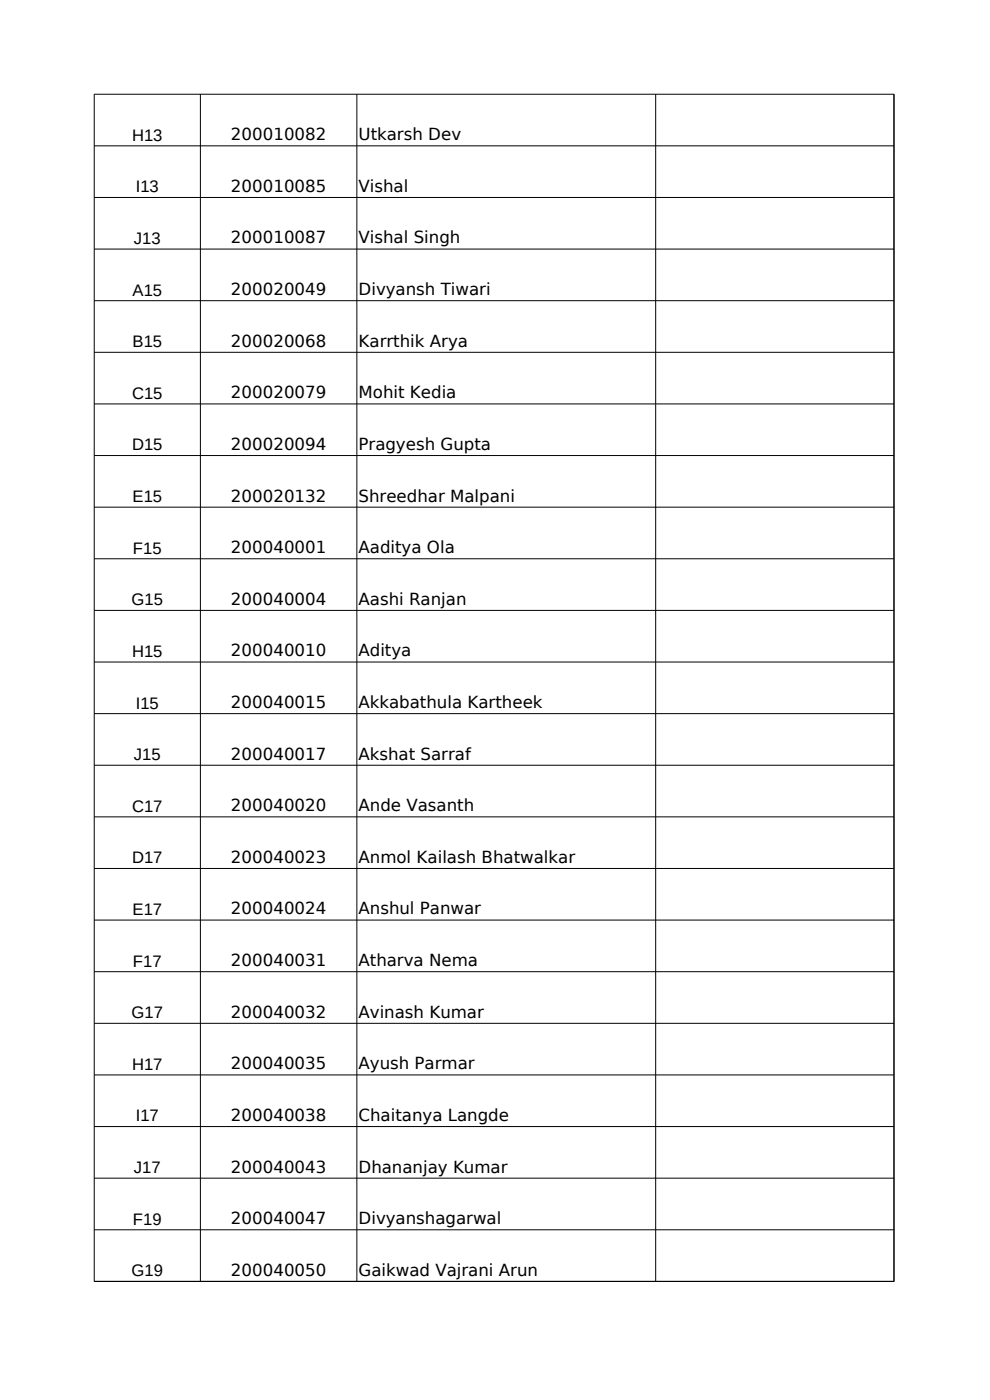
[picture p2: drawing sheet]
<svg xmlns="http://www.w3.org/2000/svg" width="210mm" height="297mm" viewBox="0 0 210 297" stroke-linecap="round" stroke-linejoin="round" font-family="sans-serif">
<defs><g id="words">
<g font-size="3.5">
<text x="28" y="29.9">H13</text>
<text x="49" y="29.7">200010082</text>
<text x="76.1" y="29.7">Utkarsh Dev</text>
<text x="28.8" y="40.8">I13</text>
<text x="49" y="40.7">200010085</text>
<text x="76.1" y="40.7">Vishal</text>
<text x="28.4" y="51.8">J13</text>
<text x="49" y="51.7">200010087</text>
<text x="76.1" y="51.7">Vishal Singh</text>
<text x="28.1" y="62.7">A15</text>
<text x="49" y="62.6">200020049</text>
<text x="76.1" y="62.6">Divyansh Tiwari</text>
<text x="28.1" y="73.7">B15</text>
<text x="49" y="73.6">200020068</text>
<text x="76.1" y="73.6">Karrthik Arya</text>
<text x="28" y="84.6">C15</text>
<text x="49" y="84.5">200020079</text>
<text x="76.1" y="84.5">Mohit Kedia</text>
<text x="28" y="95.6">D15</text>
<text x="49" y="95.5">200020094</text>
<text x="76.1" y="95.5">Pragyesh Gupta</text>
<text x="28.1" y="106.5">E15</text>
<text x="49" y="106.4">200020132</text>
<text x="76.1" y="106.4">Shreedhar Malpani</text>
<text x="28.2" y="117.5">F15</text>
<text x="49" y="117.3">200040001</text>
<text x="76.1" y="117.3">Aaditya Ola</text>
<text x="27.9" y="128.4">G15</text>
<text x="49" y="128.3">200040004</text>
<text x="76.1" y="128.3">Aashi Ranjan</text>
<text x="28" y="139.4">H15</text>
<text x="49" y="139.2">200040010</text>
<text x="76.1" y="139.2">Aditya</text>
<text x="28.8" y="150.3">I15</text>
<text x="49" y="150.2">200040015</text>
<text x="76.1" y="150.2">Akkabathula Kartheek</text>
<text x="28.4" y="161.3">J15</text>
<text x="49" y="161.2">200040017</text>
<text x="76.1" y="161.2">Akshat Sarraf</text>
<text x="28" y="172.2">C17</text>
<text x="49" y="172.1">200040020</text>
<text x="76.1" y="172.1">Ande Vasanth</text>
<text x="28" y="183.2">D17</text>
<text x="49" y="183.1">200040023</text>
<text x="76.1" y="183.1">Anmol Kailash Bhatwalkar</text>
<text x="28.1" y="194.1">E17</text>
<text x="49" y="194">200040024</text>
<text x="76.1" y="194">Anshul Panwar</text>
<text x="28.2" y="205.1">F17</text>
<text x="49" y="205">200040031</text>
<text x="76.1" y="205">Atharva Nema</text>
<text x="49" y="215.9">200040032</text>
<text x="76.1" y="215.9">Avinash Kumar</text>
<text x="27.9" y="216">G17</text>
<text x="28" y="227">H17</text>
<text x="49" y="226.8">200040035</text>
<text x="76.1" y="226.8">Ayush Parmar</text>
<text x="28.8" y="237.9">I17</text>
<text x="49" y="237.8">200040038</text>
<text x="76.1" y="237.8">Chaitanya Langde</text>
<text x="28.4" y="248.9">J17</text>
<text x="49" y="248.7">200040043</text>
<text x="76.1" y="248.7">Dhananjay Kumar</text>
<text x="28.2" y="259.8">F19</text>
<text x="49" y="259.7">200040047</text>
<text x="76.1" y="259.7">Divyanshagarwal</text>
<text x="27.9" y="270.8">G19</text>
<text x="49" y="270.7">200040050</text>
<text x="76.1" y="270.7">Gaikwad Vajrani Arun</text>
</g>
</g></defs>
<g fill="none" stroke="#000" stroke-width=".21">
<path d="M20 20h169.7l-.1 251.9-169.6-.1zM42.5 20v251.9M75.7 20v251.9M139.1 20v251.9M20 30.9h169.7M20 41.9h169.7M20 52.8h169.7M20 63.8h169.7M20 74.7h169.7M20 85.7h169.7M20 96.6h169.7M20 107.6h169.7"/>
<path d="M20 118.5h169.7M20 129.5h169.7M20 140.4h169.7M20 151.4h169.7M20 162.3h169.7M20 173.3h169.7M20 184.2h169.7M20 195.2h169.7M20 206.1h169.7M20 217.1h169.7M20 228h169.7M20 239h169.7"/>
<path d="M20 249.9h169.7M20 260.9h169.7"/>
</g>
<use href="#words"/>
</svg>
